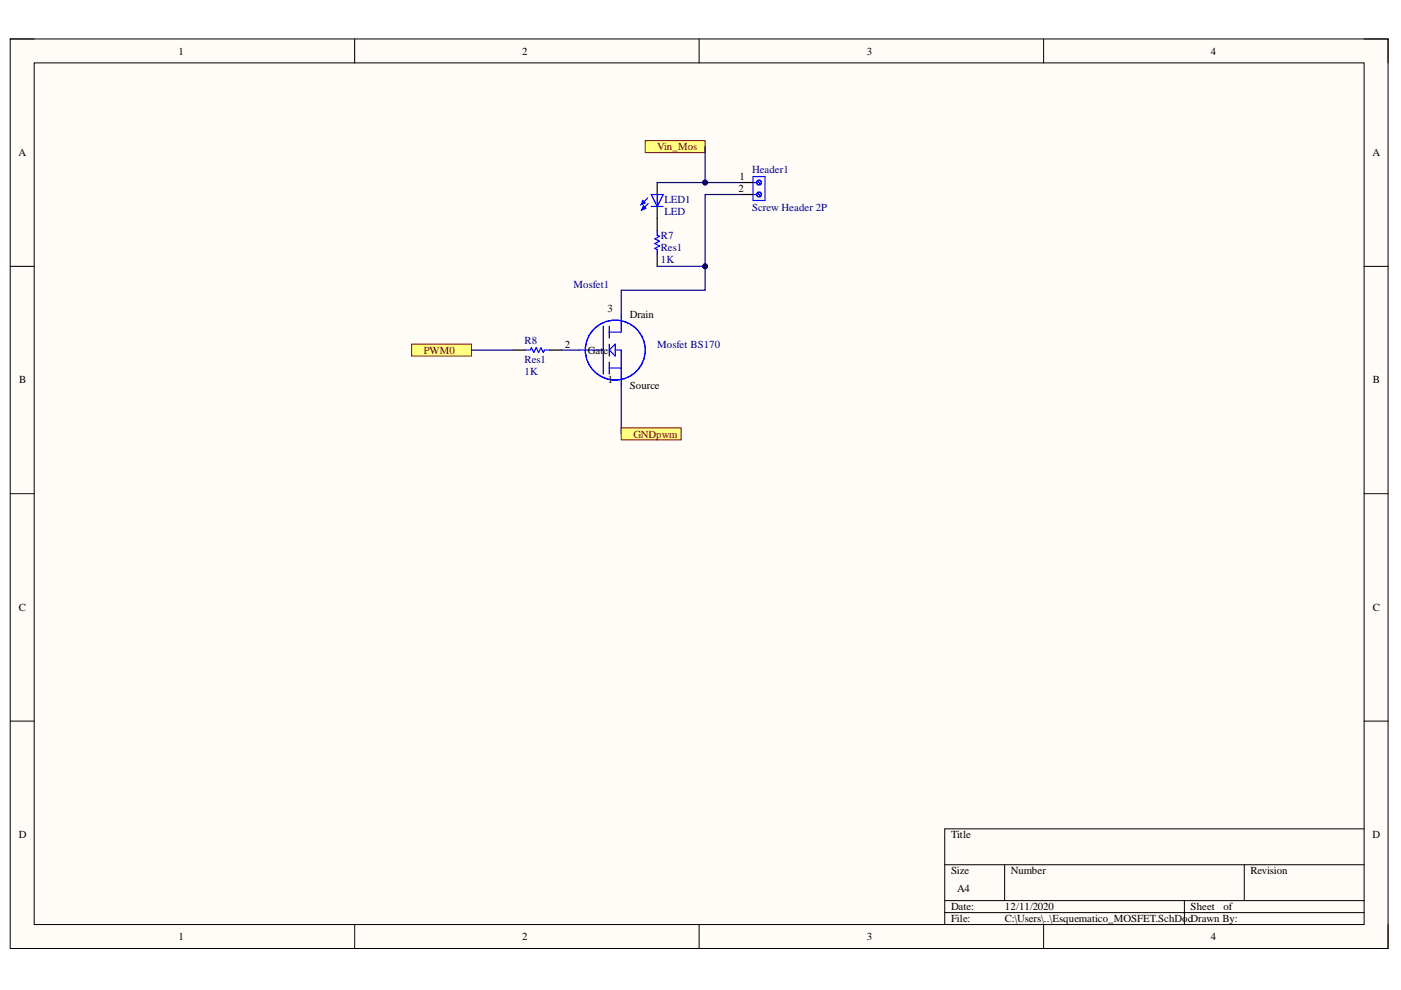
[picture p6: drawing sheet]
<svg xmlns="http://www.w3.org/2000/svg" width="297mm" height="210mm" viewBox="0 0 297 210" stroke-linecap="round" stroke-linejoin="round" font-family="sans-serif">
<defs><g id="words">
<g font-size="2.3">
<text x="37.9" y="11.6">1</text>
<text x="110.7" y="11.6">2</text>
<text x="183.8" y="11.6">3</text>
<text x="256.7" y="11.6">4</text>
<text x="3.9" y="33.1">A</text>
<text x="291" y="33.1">A</text>
<text x="156.6" y="40.7">2</text>
<text x="156.8" y="38.2">1</text>
<text x="128.8" y="66.1">3</text>
<text x="133.5" y="67.4">Drain</text>
<text x="119.7" y="73.7">2</text>
<text x="124.6" y="75">Gat</text>
<text x="128" y="75">e</text>
<text x="4.1" y="81.3">B</text>
<text x="128.9" y="81.3">1</text>
<text x="133.5" y="82.6">Source</text>
<text x="291" y="81.3">B</text>
<text x="4" y="129.5">C</text>
<text x="291" y="129.5">C</text>
<text x="4" y="177.7">D</text>
<text x="201.6" y="177.7">Title</text>
<text x="291" y="177.7">D</text>
<text x="201.6" y="185.4">Size</text>
<text x="214.3" y="185.4">Number</text>
<text x="265.1" y="185.4">Revision</text>
<text x="202.9" y="189.2">A4</text>
<text x="201.6" y="193">Date:</text>
<text x="201.6" y="195.5">File:</text>
<text x="213" y="193">12/11/2020</text>
<text x="213" y="195.5">C:\Users\..\Esquematico_MOSFET.SchDo</text>
<text x="251.8" y="195.5">cDrawn By:</text>
<text x="252.4" y="193">Sheet</text>
<text x="259.4" y="193">of</text>
<text x="37.9" y="199.3">1</text>
<text x="110.7" y="199.3">2</text>
<text x="183.8" y="199.3">3</text>
<text x="256.7" y="199.3">4</text>
</g>
<g font-size="2.3" fill="#800000">
<text x="139.4" y="31.8">Vin_Mos</text>
<text x="89.8" y="75">PWM0</text>
<text x="134.3" y="92.8">GNDpwm</text>
</g>
<g font-size="2.3" fill="#000080">
<text x="159.5" y="36.6">Header1</text>
<text x="140.9" y="43">LED1</text>
<text x="140.9" y="45.5">LED</text>
<text x="159.5" y="44.7">Screw Header 2P</text>
<text x="140.1" y="50.6">R7</text>
<text x="140.1" y="53.2">Res1</text>
<text x="140.1" y="55.7">1K</text>
<text x="121.6" y="61">Mosfet1</text>
<text x="111.2" y="72.9">R8</text>
<text x="111.2" y="77">Res1</text>
<text x="139.4" y="73.7">Mosfet BS170</text>
<text x="111.2" y="79.5">1K</text>
</g>
</g></defs>
<path d="M2.2 8.3h292.1v192.8h-292.1z" fill-rule="evenodd" fill="#fffcf8"/>
<path d="M2.2 8.3h292.1v192.8h-292.1z" fill="none" stroke="#000" stroke-width=".21"/>
<path d="M7.2 13.3h282v182.7h-282z" fill-rule="evenodd" fill="#fffcf8"/>
<g fill="none" stroke="#000" stroke-width=".21">
<path d="M2.2 8.3h5M7.2 13.3h282v182.7h-282zM75.2 8.3v5M148.2 8.3v5M221.3 8.3v5M289.2 8.3h5.1v5M2.2 56.5h5M289.2 56.5h5.1M2.2 104.7h5M289.2 104.7h5.1M2.2 152.9h5M289.2 152.9h5.1"/>
<path d="M289.2 175.7h-88.9v20.3M75.2 196v5.1M148.2 196v5.1M200.3 183.3h88.9M200.3 191h88.9M200.3 193.5h88.9M213 183.3v7.7M221.3 196v5.1M251.1 191v5M263.8 183.3v7.7M294.3 196v5.1"/>
</g>
<path d="M108.9 74.2h2.5M116.5 74.2h2.5" fill="none" stroke="#000" stroke-width=".25"/>
<g fill="none" stroke="#00f" stroke-width=".25">
<path d="M137.3 42l-1.4 1.4M137.4 43.1l-1.4 1.4M138.1 41.2h2.5l-1.3 2.6zM138.1 43.8h2.5M139.3 41.2v2.6M111.4 74.2h1l.3-.5 .5 1 .5-1 .5 1 .5-1 .5 1 .3-.5h1M122.8 74.2h5.1M127.9 69.2v10.1M129.2 74.2l1.2-1.2v2.5zM129.2 69.2v2.5M129.2 73v2.5M129.2 76.8v2.5"/>
<path d="M129.2 78h2.5M130.4 74.2h1.3v7.6M131.7 66.6v3.8h-2.5"/>
<circle cx="130.4" cy="74.2" r="6.3"/>
<circle cx="130.5" cy="74.2" r="6.3"/>
</g>
<path d="M136.3 42.5l.5 .5-.9 .4z" fill="#00f"/>
<path d="M136.3 42.5l.5 .5-.9 .4z" fill="none" stroke="#00f" stroke-width=".25"/>
<path d="M136.4 43.7l.5 .5-.9 .3z" fill="#00f"/>
<g fill="none" stroke="#00f" stroke-width=".25">
<path d="M159.7 37.4h2.5v5.1h-2.5zM159.7 38.7h.7M160.7 38.5l.5 .5M136.4 43.7l.5 .5-.9 .3zM139.3 48.9v1l.5 .2-1 .5 1 .5-1 .5 1 .6-1 .5 .5 .2v1M159.7 41.2h.7M160.7 41l.5 .5"/>
<circle cx="160.9" cy="38.7" r=".51"/>
<circle cx="160.9" cy="41.2" r=".51"/>
</g>
<path d="M139.3 38.7v2.5M157.1 38.7h2.6M139.3 43.8v5.1M139.3 53.9v2.6M157.1 41.2h2.6" fill="none" stroke="#000" stroke-width=".25"/>
<path d="M136.8 29.8h12.7v2.6h-12.7z" fill-rule="evenodd" fill="#ffff80"/>
<path d="M136.8 29.8h12.7v2.6h-12.7z" fill="none" stroke="#800000" stroke-width=".21"/>
<path d="M87.3 73h12.7v2.5h-12.7z" fill-rule="evenodd" fill="#ffff80"/>
<path d="M87.3 73h12.7v2.5h-12.7z" fill="none" stroke="#800000" stroke-width=".21"/>
<path d="M149.5 31.1v7.6" fill="none" stroke="#000080" stroke-width=".25"/>
<circle cx="149.5" cy="38.7" r=".51" fill="#000080"/>
<circle cx="149.5" cy="38.7" r=".51" fill="none" stroke="#000080" stroke-width=".21"/>
<path d="M157.1 41.2h-7.6v20.3h-17.8v5.1M100 74.2h8.9M119 74.2h3.8" fill="none" stroke="#000080" stroke-width=".25"/>
<circle cx="149.5" cy="56.5" r=".51" fill="#000080"/>
<circle cx="149.5" cy="56.5" r=".51" fill="none" stroke="#000080" stroke-width=".21"/>
<path d="M139.3 56.5h10.2" fill="none" stroke="#000080" stroke-width=".25"/>
<circle cx="149.5" cy="56.5" r=".51" fill="#000080"/>
<circle cx="149.5" cy="56.5" r=".51" fill="none" stroke="#000080" stroke-width=".21"/>
<path d="M139.3 38.7h17.8" fill="none" stroke="#000080" stroke-width=".25"/>
<circle cx="149.5" cy="38.7" r=".51" fill="#000080"/>
<circle cx="149.5" cy="38.7" r=".51" fill="none" stroke="#000080" stroke-width=".21"/>
<path d="M131.7 81.8v10.2" fill="none" stroke="#000080" stroke-width=".25"/>
<path d="M131.7 90.7h12.7v2.6h-12.7z" fill-rule="evenodd" fill="#ffff80"/>
<path d="M131.7 90.7h12.7v2.6h-12.7z" fill="none" stroke="#800000" stroke-width=".21"/>
<use href="#words"/>
</svg>
